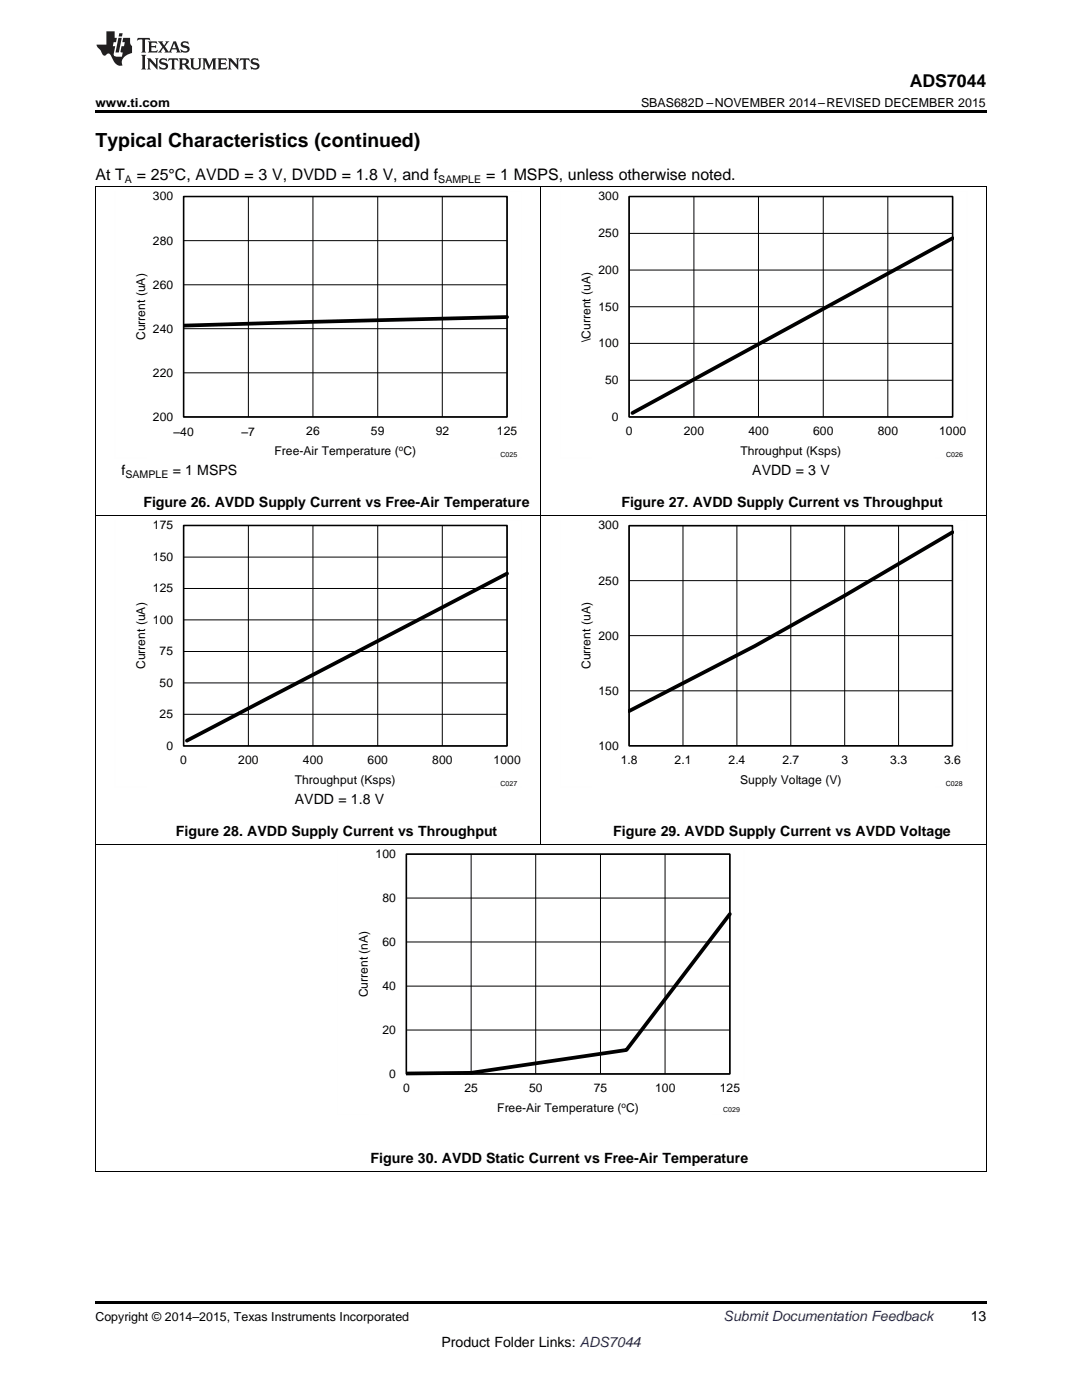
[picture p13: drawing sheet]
<svg xmlns="http://www.w3.org/2000/svg" width="216mm" height="279mm" viewBox="0 0 216 279" stroke-linecap="round" stroke-linejoin="round" font-family="sans-serif">
<defs><g id="words">
<text font-size="3.9" x="19" y="29.3">Typical Characteristics (continued)</text>
<text font-size="3.5" x="181.5" y="17.3">ADS7044</text>
<g font-size="3.2">
<text x="19" y="36">At T</text>
<text x="27.3" y="36">= 25°C, AVDD = 3 V, DVDD = 1.8 V, and f</text>
<text x="97" y="36">= 1 MSPS, unless otherwise noted.</text>
</g>
<g font-size="2.8">
<text x="24.3" y="94.8">f</text>
<text x="34.5" y="94.8">= 1 MSPS</text>
<text x="150.1" y="94.8">AVDD = 3 V</text>
<text x="28.6" y="101.1">Figure 26. AVDD Supply Current vs Free-Air Temperature</text>
<text x="124" y="101.1">Figure 27. AVDD Supply Current vs Throughput</text>
<text x="58.8" y="160.4">AVDD = 1.8 V</text>
<text x="35.1" y="166.8">Figure 28. AVDD Supply Current vs Throughput</text>
<text x="122.4" y="166.8">Figure 29. AVDD Supply Current vs AVDD Voltage</text>
<text x="73.9" y="232.1">Figure 30. AVDD Static Current vs Free-Air Temperature</text>
<text x="193.7" y="263.6">13</text>
<text x="88.1" y="268.9">Product Folder Links: ADS7044</text>
</g>
<text font-size="2.8" fill="#0000c8" x="144.4" y="263.6">Submit Documentation Feedback</text>
<g font-size="2.5">
<text x="19" y="21.4">www.ti.com</text>
<text x="127.9" y="21.4">SBAS682D –NOVEMBER 2014–REVISED DECEMBER 2015</text>
<text x="19" y="263.6">Copyright © 2014–2015, Texas Instruments Incorporated</text>
</g>
<g font-size="2.4">
<text x="30.5" y="40">300</text>
<text x="119.4" y="40">300</text>
<text x="119.4" y="47.3">250</text>
<text x="30.5" y="48.8">280</text>
<text x="30.5" y="57.6">260</text>
<text x="119.4" y="54.7">200</text>
<text x="119.4" y="62">150</text>
<text x="29" y="67.9" transform="rotate(-90 29 67.9)">Current (uA)</text>
<text x="30.5" y="66.4">240</text>
<text x="117.9" y="68.2" transform="rotate(-90 117.9 68.2)">\Current (uA)</text>
<text x="119.4" y="69.3">100</text>
<text x="30.5" y="75.2">220</text>
<text x="120.8" y="76.7">50</text>
<text x="30.5" y="84">200</text>
<text x="122.1" y="84">0</text>
<text x="34.6" y="87">±40</text>
<text x="48.2" y="87">±7</text>
<text x="61.1" y="86.9">26</text>
<text x="74" y="86.9">59</text>
<text x="86.9" y="86.9">92</text>
<text x="99.2" y="86.9">125</text>
<text x="124.9" y="86.9">0</text>
<text x="136.4" y="86.9">200</text>
<text x="149.3" y="86.9">400</text>
<text x="162.2" y="86.9">600</text>
<text x="175.2" y="86.9">800</text>
<text x="187.4" y="86.9">1000</text>
<text x="54.8" y="90.7">Free-Air Temperature ( C)</text>
<text x="147.7" y="90.7">Throughput (Ksps)</text>
<text x="30.5" y="105.7">175</text>
<text x="119.4" y="105.7">300</text>
<text x="30.5" y="111.9">150</text>
<text x="30.5" y="118.2">125</text>
<text x="119.4" y="116.7">250</text>
<text x="30.5" y="124.5">100</text>
<text x="31.9" y="130.8">75</text>
<text x="119.4" y="127.7">200</text>
<text x="29" y="133.5" transform="rotate(-90 29 133.5)">Current (uA)</text>
<text x="31.9" y="137.1">50</text>
<text x="117.8" y="133.6" transform="rotate(-90 117.8 133.6)">Current (uA)</text>
<text x="31.9" y="143.4">25</text>
<text x="119.4" y="138.6">150</text>
<text x="33.2" y="149.6">0</text>
<text x="119.4" y="149.6">100</text>
<text x="36" y="152.5">0</text>
<text x="47.5" y="152.5">200</text>
<text x="60.4" y="152.5">400</text>
<text x="73.3" y="152.5">600</text>
<text x="86.3" y="152.5">800</text>
<text x="98.5" y="152.5">1000</text>
<text x="123.9" y="152.5">1.8</text>
<text x="134.6" y="152.5">2.1</text>
<text x="145.4" y="152.5">2.4</text>
<text x="156.1" y="152.5">2.7</text>
<text x="167.9" y="152.5">3</text>
<text x="177.6" y="152.5">3.3</text>
<text x="188.4" y="152.5">3.6</text>
<text x="58.8" y="156.4">Throughput (Ksps)</text>
<text x="147.7" y="156.4">Supply Voltage (V)</text>
<text x="75" y="171.2">100</text>
<text x="76.3" y="180">80</text>
<text x="76.3" y="188.8">60</text>
<text x="76.3" y="197.6">40</text>
<text x="73.4" y="199.1" transform="rotate(-90 73.4 199.1)">Current (nA)</text>
<text x="76.3" y="206.3">20</text>
<text x="77.7" y="215.1">0</text>
<text x="80.4" y="218">0</text>
<text x="92.7" y="218">25</text>
<text x="99.2" y="221.9">Free-Air Temperature ( C)</text>
<text x="105.6" y="218">50</text>
<text x="118.5" y="218">75</text>
<text x="130.7" y="218">100</text>
<text x="143.6" y="218">125</text>
</g>
<g font-size="2.1">
<text x="24.9" y="36.6">A</text>
<text x="87.5" y="36.6">SAMPLE</text>
<text x="25" y="95.4">SAMPLE</text>
</g>
<g font-size="1.6">
<text x="79.6" y="90">o</text>
<text x="124" y="221.1">o</text>
</g>
<g font-size="1.4">
<text x="99.9" y="91.2">C025</text>
<text x="188.8" y="91.2">C026</text>
<text x="99.9" y="156.9">C027</text>
<text x="188.7" y="156.9">C028</text>
<text x="144.3" y="222">C029</text>
</g>
</g></defs>
<path d="M19 22h177.8v.5h-177.8zM19 233.8l.2 .1zM196.7 233.8l.1 .1zM19 259.7h177.8v.5h-177.8z" fill="#000"/>
<g fill="none" stroke="#000" stroke-width=".2">
<path d="M19 37.2h177.8M19.1 37.2v196.7M36.6 39.2h64.6v44h-64.6zM49.6 39.2v44M62.4 39.2v44M75.4 39.2v44M88.3 39.2v44M107.9 37.2v131.4M125.5 39.2h64.6v44h-64.6zM138.5 39.2v44M151.3 39.2v44M164.3 39.2v44"/>
<path d="M177.2 39.2v44M196.8 37.2v196.7M36.6 56.8h64.6M36.6 48h64.6M125.5 53.9h64.6M125.5 46.6h64.6M36.6 74.4h64.6M36.6 65.6h64.6M125.5 75.9h64.6M125.5 68.5h64.6M125.5 61.2h64.6M19 102.9h177.8"/>
<path d="M36.6 104.9h64.6v44h-64.6zM36.6 117.4h64.6M36.6 111.2h64.6M49.6 104.9v44M62.4 104.9v44M75.4 104.9v44M88.3 104.9v44M125.5 104.9h64.6v43.9h-64.6zM125.5 115.9h64.6M136.3 104.9v43.9M147 104.9v43.9M157.8 104.9v43.9"/>
<path d="M168.5 104.9v43.9M179.3 104.9v43.9M36.6 136.3h64.6M36.6 130h64.6M36.6 123.7h64.6M125.5 137.9h64.6M125.5 126.9h64.6M36.6 142.6h64.6M19 168.5h177.8M81.1 170.5h64.5v43.8h-64.5zM81.1 179.2h64.5M94 170.5v43.8"/>
<path d="M106.9 170.5v43.8M119.8 170.5v43.8M132.7 170.5v43.8M81.1 196.8h64.5M81.1 188h64.5M81.1 205.6h64.5M19 233.8h177.8"/>
</g>
<path d="M36.6 39.2h64.6v44h-64.6zM125.5 39.2h64.6v44h-64.6zM36.6 104.9h64.6v44h-64.6zM125.5 104.9h64.6v43.9h-64.6zM81.1 170.5h64.5v43.8h-64.5z" fill="none" stroke="#000" stroke-width=".31"/>
<path d="M190.1 47.5l-63.9 34.9M101.2 63.3l-64.6 1.7M101.2 114.5l-63.9 33.3M145.6 182.4l-20.6 27.2-31 4.5-12.9 .1" fill="none" stroke="#000" stroke-width=".74"/>
<g fill="none" stroke="#fefefe" stroke-width=".2" stroke-dasharray=".4 .1" stroke-linecap="butt">
<path d="M22.9 38.2v53.2M35.4 38.2h68.7M104.1 38.2v46.2M111.8 38.2v53.2M124.3 38.2h68.7M193 38.2v46.2M22.9 91.3h6.3M97.8 91.3h6.3M111.8 91.3h6.3M186.7 91.3h6.3M22.9 103.8v53.2M35.4 103.8h68.7"/>
<path d="M104.1 103.8v46.2M111.8 103.8v53.2M124.2 103.8h68.8M193 103.8v46.2M22.9 157h6.3M97.8 157h6.3M111.8 157h6.3M186.7 157h6.3M67.3 169.4v53.1M79.8 169.4h68.7M148.5 169.4v46.1M67.3 222.4h6.3"/>
<path d="M142.2 222.4h6.3"/>
</g>
<path d="M190.1 106.2l-21.6 12.7-17.9 10-25.1 13" fill="none" stroke="#000" stroke-width=".75"/>
<g fill="#231f20">
<path d="M27.5 7.6l-.1 .5 .4-.2h.6v.1v2.1l-.2 .4h1l-.3-.4v-2.1l.1-.1h.5l.5 .2-.2-.5zM29.5 8.3l.2 .3v1.5l-.2 .4h1.8l.2-.6a1.04 1.04 0 0 1-1.3 .2v-.7h.6l.3 .2v-.6l-.3 .2h-.6v-.6l.8-.1 .4 .3-.2-.5zM31.5 8.3l.9 1.1-.9 1.1h.8l-.2-.2 .5-.7 .4 .7-.2 .2h1.5l-.1-.2 .1-.4h.9l.1 .4-.2 .2h1l-.3-.3-.7-1.9h-.5l-.9 2-.8-1 .9-1h-.8l.1 .3-.3 .5-.4-.6 .2-.2zM34.7 8.6l.4 1h-.7zM36.3 8.4a.63 .63 0 0 0-.2 .7 .63 .63 0 0 0 .6 .4l.6 .2 .1 .2a.75 .75 0 0 1-.7 .4 .75 .75 0 0 1-.6-.5l.1 .7 .1-.1a1.11 1.11 0 0 0 1.5-.6 1.13 1.13 0 0 0-1.2-.8l-.1-.4a1.04 1.04 0 0 1 1.2 .2l-.2-.5-.1 .1-.5-.2zM28.2 10.9l.2 .4v2.2l-.2 .4h1l-.3-.4v-2.2l.3-.4zM29.3 11.6l.3 .4v1.5l-.3 .4h.8l-.2-.4v-1.3l1.5 1.7v-1.9l.2-.4h-.7l.2 .4v.9l-1.1-1.3zM32 11.8a.62 .62 0 0 0-.2 .7 .62 .62 0 0 0 .6 .4l.6 .1 .1 .3a.76 .76 0 0 1-.7 .3 .76 .76 0 0 1-.6-.4l.1 .7 .1-.1a1.11 1.11 0 0 0 1.5-.6 1.13 1.13 0 0 0-1.2-.8l-.1-.4a1.04 1.04 0 0 1 1.2 .2l-.2-.6-.1 .1-.5-.1zM33.7 11.6l-.2 .6a.61 .61 0 0 1 .8-.3v1.6l-.2 .4h.9l-.2-.4v-1.6a.63 .63 0 0 1 .8 .3l-.2-.6zM35.6 11.6l.3 .4v1.5l-.3 .4h1l-.2-.2v-.8l.5 .2a.76 .76 0 0 0 1.2 .7l-1-1a.58 .58 0 0 0 .6-.5 .58 .58 0 0 0-.5-.6zM36.4 11.9h.1a.45 .45 0 0 1 .5 .1 .45 .45 0 0 1 .1 .5l-.7 .2zM37.9 11.6l.2 .2a2.17 2.17 0 0 0 .3 1.9 .99 .99 0 0 0 1.6-.6v-1.1l.2-.4h-.7l.2 .2a1.92 1.92 0 0 1-.2 1.8 .6 .6 0 0 1-.9-.5v-1.1l.2-.4zM40.4 11.6l.2 .4v1.5l-.2 .4h.7l-.2-.4v-1.4l.8 1.8 .8-1.8v1.4l-.2 .4h.9l-.2-.4v-1.5l.2-.4h-.8l-.6 1.5-.6-1.5zM43.4 11.6l.2 .4v1.5l-.2 .4h1.8l.2-.6a1.04 1.04 0 0 1-1.3 .1v-.6h.5l.4 .2v-.6l-.4 .2h-.5v-.7h.8l.3 .3-.1-.6zM45.5 11.6l.2 .4v1.5l-.2 .4h.7l-.2-.4v-1.3l1.5 1.7v-1.9l.2-.4h-.7l.2 .4v.9l-1.1-1.3zM47.9 11.6l-.1 .6a.61 .61 0 0 1 .8-.3v1.6l-.3 .4h1l-.3-.4 .1-1.6a.63 .63 0 0 1 .7 .3l-.1-.6zM50.2 11.8a.62 .62 0 0 0-.2 .7 .62 .62 0 0 0 .6 .4l.6 .1 .2 .3a.76 .76 0 0 1-.8 .3 .76 .76 0 0 1-.6-.4l.1 .7 .2-.1a1.11 1.11 0 0 0 1.5-.6 1.13 1.13 0 0 0-1.3-.8l-.1-.4a1.04 1.04 0 0 1 1.2 .2l-.1-.6-.2 .1-.5-.1z"/>
<path d="M21.2 6.3v2.6h-1.9l.1 .4 .7 .9a.91 .91 0 0 0 1 .8 .56 .56 0 0 1 .5-.3 .56 .56 0 0 1 .5 .3l.4 .8a1.53 1.53 0 0 0 1.9 1.2 1.54 1.54 0 0 1 1-2.1l.9-.3v-1.4a1.52 1.52 0 0 1-.3-1.6h-1.4l-.2 .8h.5l-.2 .8h-.4l-.2 1v.2l.4 .1-.2 .8a1.93 1.93 0 0 1-1.6-.3l.3-1.8h-.5l.2-.8h.4l.2-.8h-.4v-1.3zM23.6 7.6l-.6 2.9h.7l.6-2.9zM23.8 6.6l-.1 .7h.6l.2-.7z"/>
</g>
<use href="#words"/>
</svg>
